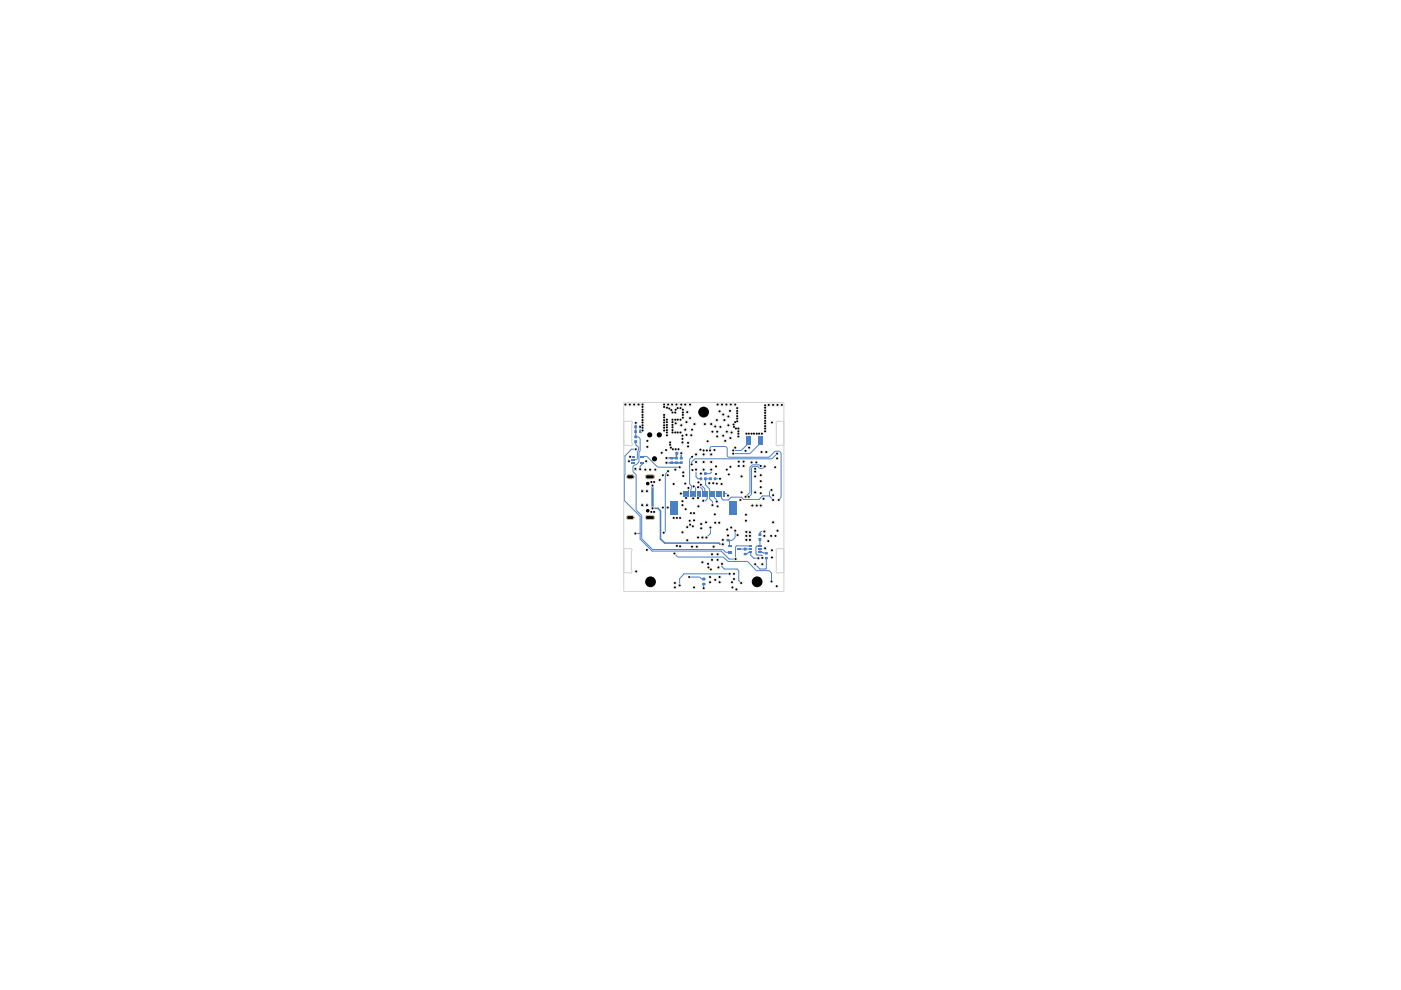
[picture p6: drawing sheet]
<svg xmlns="http://www.w3.org/2000/svg" width="297mm" height="210mm" viewBox="0 0 297 210" stroke-linecap="round" stroke-linejoin="round" font-family="sans-serif">
<g fill="none" stroke="#4d7fc4" stroke-width=".21">
<path d="M134.3 96.8l-.7 .1M134.7 99.4v.1M134.8 93.6h.1M134.8 89.7v2.9h.6l.3 .4v2.6l-.2 .2v2.2l-.6 .6h-.4M134.8 95.2h-.9l-1.4 1.5v4M134.8 93.6v.7l.6 .5v.7l-.3 .2v1.6l-.1 .2h-.7M135.7 90.5l.1 1M136.1 98.1v.4l-.4 .4v.6M134.7 113.1h1M135.7 109.5v4.8l2.6 2.5h14.6l1.7 1.7M136.1 109.3v4.9l2.2 2.3h14.9M141.1 112.7l-.4 .2"/>
<path d="M143 117.3l.7 .8h9.6M144.4 104.6h.5M145.5 104.6v1M146 103.5v1.1M146.5 104v.6M147 104.6v1.1M147.5 103.5v1.1M149.9 104.6v1.1l-.3 .5M150.5 116.5h.1M150.5 105.7l.5 .6v.8M150.6 111.8v1.3l-.8 .9M151.5 104.6v.9l.5 .5v.3"/>
<path d="M153 104.6v1.1l.3 .3h1.1l.6-.6h2.2l.4 .5h3.4l.6-.7h1.6M153.5 104.6h.4l.4 .5M155.9 112.5v1.5l-.6 .6h-1l.4 .2v.9M159 104.4l-.9 .9M159.3 104.8l-.6 .5M159.9 118.4h.9M161.1 114.4v1.3M162.1 112.7h-.7l-.3 .2v.5M163.2 105.2l.7 .8M163.6 103.9l-.4 .4v.9M146.1 122.3h2.2l.5 .5h.4M149.2 123.8v.9"/>
<path d="M154.7 121.7h-9.7l-.9 1v1.4"/>
</g>
<path d="M140 108.4v5.9l1 .8h11.4l.3 .3h.5" fill="none" stroke="#4d7fc4" stroke-width=".34"/>
<circle cx="144.3" cy="98.1" r=".17" fill="#4d7fc4"/>
<path d="M143.3 97.1h.1M146.7 96.9l-.5 .5v5.2l.4 .4-.1 1M147.3 97.3l-.7 .7v.5M147.6 99.6v1.5l.4 .4h.7M146 103.5h.1M147.1 103.1l.4 .4M148 103.3h.5l.4 .4M148 104.6v1M148.6 102.8l.8 .8v1M148.7 100.4v.1M149.6 102.8l.9 .9v.9" fill="none" stroke="#4d7fc4" stroke-width=".21"/>
<path d="M141.1 97.1h2.2M143.4 96.2v.9M144.4 96.1v1" fill="none" stroke="#4d7fc4" stroke-width=".34"/>
<circle cx="144.3" cy="97.1" r=".17" fill="#4d7fc4"/>
<path d="M134.5 98.6l-.3 .3v1.1l.7 .7v7.4l1.2 1.2M134.7 99.5h.1M135.7 99.5h.1M136.1 96.8h1.1l2.2 2.3M141.1 98.1h.1M132.5 100.7l-.1 5.5 3.3 3.3M141.1 100.6v12.1" fill="none" stroke="#4d7fc4" stroke-width=".21"/>
<path d="M138.3 103v4.8" fill="none" stroke="#4d7fc4" stroke-width=".51"/>
<path d="M141.3 98.1h3.1M138.3 107.8h1.2l.5 .6" fill="none" stroke="#4d7fc4" stroke-width=".34"/>
<circle cx="141.1" cy="97.1" r=".17" fill="#4d7fc4"/>
<g fill="none" stroke="#4d7fc4" stroke-width=".21">
<path d="M139.4 99.1h4.7M141.6 99.9l-.5 .7M150.5 95.5v-.6l.3-.2h3l.4 .3v1.7l.2 .2h8.7l1.2-1.2h1l.3 .4v9.3l-.5 .6M150.8 99.6v.6l-.3 .2h-.9M155.4 96.2h.1M158.7 93.5v.6l-1.6 1.4h-1.7M161.1 93.5v.6l-2.1 2.1h-3.6M161.3 98.8l-.3-.2h-1.5l-.5 .5v5.3M162.1 98.9l-.4 .4h-.7l-.3-.4h-1.1l-.3 .3v5.6M164.8 96.2l-1.1 1.1h-16.4M148.9 103.7v.9M149.1 106.2h.5"/>
<path d="M150.6 101.5h-1v1.3M151 104.6h-.5v1.1M151.6 101.5h1.1M153.1 119.5v.6l.5 .5h2.7l.3 .5v2l.5 .5M153.2 116.5l.6 .6h.9M153.3 118.1l1 .9h4.2l1.9 2h2.7l.5 .5v1.8M156.6 116.4h2.6M158 117.4h.4l.3-.3h.5v.7l.7 .6M159.2 115.7h-3.1l-.1 .3v2.5h-1.4M161.1 116.4v.7l1.4 .2M161.1 115.7h-.6l-.2 .3v1.4l.2 .3h.9l.2 .2v.4M162.5 118.3v2.2l-.2 .1h-1.2l-1-1"/>
</g>
<path d="M141.1 97h.4v.3h-.4z" fill="#4d7fc4"/>
<path d="M141.1 97h.4v.3h-.4z" fill="none" stroke="#4d7fc4" stroke-width=".25"/>
<path d="M141.1 98h.4v.2h-.4z" fill="#4d7fc4"/>
<path d="M141.1 98h.4v.2h-.4z" fill="none" stroke="#4d7fc4" stroke-width=".25"/>
<path d="M142.2 97h.4v.3h-.4z" fill="#4d7fc4"/>
<path d="M142.2 97h.4v.3h-.4z" fill="none" stroke="#4d7fc4" stroke-width=".25"/>
<path d="M142.2 98h.4v.2h-.4z" fill="#4d7fc4"/>
<path d="M142.2 98h.4v.2h-.4z" fill="none" stroke="#4d7fc4" stroke-width=".25"/>
<path d="M134.6 93.5h.4v.3h-.4z" fill="#4d7fc4"/>
<path d="M134.6 93.5h.4v.3h-.4z" fill="none" stroke="#4d7fc4" stroke-width=".25"/>
<g fill="#4d7fc4">
<path d="M133.9 97.9h.7v.4h-.7z"/>
<path d="M133.9 97.3h.7v.3h-.7z"/>
<path d="M133.9 96.6h.7v.4h-.7z"/>
<path d="M135.8 96.6h.7v.4h-.7z"/>
<path d="M135.6 90.3h.3v.4h-.3z"/>
</g>
<path d="M135.6 90.3h.3v.4h-.3z" fill="none" stroke="#4d7fc4" stroke-width=".25"/>
<path d="M134.6 90.3h.4v.4h-.4z" fill="#4d7fc4"/>
<path d="M134.6 90.3h.4v.4h-.4z" fill="none" stroke="#4d7fc4" stroke-width=".25"/>
<path d="M134.6 92.5h.4v.3h-.4z" fill="#4d7fc4"/>
<path d="M134.6 92.5h.4v.3h-.4z" fill="none" stroke="#4d7fc4" stroke-width=".25"/>
<path d="M134.6 91.4h.3v.3h-.3z" fill="#4d7fc4"/>
<path d="M134.6 91.4h.3v.3h-.3z" fill="none" stroke="#4d7fc4" stroke-width=".25"/>
<path d="M135.6 91.4h.3v.3h-.3z" fill="#4d7fc4"/>
<path d="M135.6 91.4h.3v.3h-.3z" fill="none" stroke="#4d7fc4" stroke-width=".25"/>
<path d="M144.3 97h.3v.3h-.3z" fill="#4d7fc4"/>
<path d="M144.3 97h.3v.3h-.3z" fill="none" stroke="#4d7fc4" stroke-width=".25"/>
<path d="M144.3 98h.3v.2h-.3z" fill="#4d7fc4"/>
<path d="M144.3 98h.3v.2h-.3z" fill="none" stroke="#4d7fc4" stroke-width=".25"/>
<path d="M143.3 97h.3v.3h-.3z" fill="#4d7fc4"/>
<path d="M143.3 97h.3v.3h-.3z" fill="none" stroke="#4d7fc4" stroke-width=".25"/>
<path d="M143.3 98h.3v.2h-.3z" fill="#4d7fc4"/>
<path d="M143.3 98h.3v.2h-.3z" fill="none" stroke="#4d7fc4" stroke-width=".25"/>
<path d="M143.3 95.9h.4v.4h-.4z" fill="#4d7fc4"/>
<path d="M143.3 95.9h.4v.4h-.4z" fill="none" stroke="#4d7fc4" stroke-width=".25"/>
<path d="M135.6 99.3h.2v.4h-.2z" fill="#4d7fc4"/>
<path d="M135.6 99.3h.2v.4h-.2z" fill="none" stroke="#4d7fc4" stroke-width=".25"/>
<path d="M134.6 99.3h.3v.4h-.3z" fill="#4d7fc4"/>
<path d="M134.6 99.3h.3v.4h-.3z" fill="none" stroke="#4d7fc4" stroke-width=".25"/>
<g fill="#4d7fc4">
<path d="M135.8 97.9h.7v.4h-.7z"/>
<path d="M137.1 104h.2v.3h-.2z"/>
</g>
<path d="M137.1 104h.2v.3h-.2z" fill="none" stroke="#4d7fc4" stroke-width=".25"/>
<path d="M136.1 104h.2v.3h-.2z" fill="#4d7fc4"/>
<path d="M136.1 104h.2v.3h-.2z" fill="none" stroke="#4d7fc4" stroke-width=".25"/>
<path d="M137.1 106.9h.2v.5h-.2z" fill="#4d7fc4"/>
<path d="M137.1 106.9h.2v.5h-.2z" fill="none" stroke="#4d7fc4" stroke-width=".25"/>
<path d="M136.1 106.9h.2v.5h-.2z" fill="#4d7fc4"/>
<path d="M136.1 106.9h.2v.5h-.2z" fill="none" stroke="#4d7fc4" stroke-width=".25"/>
<path d="M144.4 95.9h.2v.4h-.2z" fill="#4d7fc4"/>
<path d="M144.4 95.9h.2v.4h-.2z" fill="none" stroke="#4d7fc4" stroke-width=".25"/>
<g fill="#4d7fc4">
<path d="M158.2 92.5h1v1.9h-1z"/>
<path d="M160.7 92.5h.9v1.9h-.9z"/>
<path d="M148.3 104.1h.3v1.2h-.3z"/>
<path d="M145.4 104.1h.2v1.2h-.2z"/>
<path d="M144.9 104.1h.2v1.2h-.2z"/>
<path d="M148.5 100.2h.3v.4h-.3z"/>
</g>
<path d="M148.5 100.2h.3v.4h-.3z" fill="none" stroke="#4d7fc4" stroke-width=".25"/>
<path d="M149.4 100.2h.3v.4h-.3z" fill="#4d7fc4"/>
<path d="M149.4 100.2h.3v.4h-.3z" fill="none" stroke="#4d7fc4" stroke-width=".25"/>
<g fill="#4d7fc4">
<path d="M147.8 104.1h.3v1.2h-.3z"/>
<path d="M147.3 104.1h.3v1.2h-.3z"/>
<path d="M146.8 104.1h.3v1.2h-.3z"/>
<path d="M146.3 104.1h.3v1.2h-.3z"/>
<path d="M145.8 104.1h.2v1.2h-.2z"/>
<path d="M142.2 106.3h1.6v2.8h-1.6z"/>
<path d="M154.2 113.4h.3v.2h-.3z"/>
</g>
<path d="M154.2 113.4h.3v.2h-.3z" fill="none" stroke="#4d7fc4" stroke-width=".25"/>
<path d="M154.2 114.4h.3v.2h-.3z" fill="#4d7fc4"/>
<path d="M154.2 114.4h.3v.2h-.3z" fill="none" stroke="#4d7fc4" stroke-width=".25"/>
<g fill="#4d7fc4">
<path d="M153.3 104.1h.3v1.2h-.3z"/>
<path d="M152.8 104.1h.3v1.2h-.3z"/>
<path d="M154.7 106.3h1.6v2.8h-1.6z"/>
<path d="M161 114.2h.3v.4h-.3z"/>
</g>
<path d="M161 114.2h.3v.4h-.3z" fill="none" stroke="#4d7fc4" stroke-width=".25"/>
<path d="M161 113.2h.3v.3h-.3z" fill="#4d7fc4"/>
<path d="M161 113.2h.3v.3h-.3z" fill="none" stroke="#4d7fc4" stroke-width=".25"/>
<g fill="#4d7fc4">
<path d="M158.9 115.6h.6v.4h-.6z"/>
<path d="M160.8 115.6h.7v.4h-.7z"/>
<path d="M160.8 116.2h.7v.5h-.7z"/>
<path d="M160.8 116.8h.7v.5h-.7z"/>
<path d="M162.3 118.2h.3v.2h-.3z"/>
</g>
<path d="M162.3 118.2h.3v.2h-.3z" fill="none" stroke="#4d7fc4" stroke-width=".25"/>
<path d="M162.3 117.2h.3v.2h-.3z" fill="#4d7fc4"/>
<path d="M162.3 117.2h.3v.2h-.3z" fill="none" stroke="#4d7fc4" stroke-width=".25"/>
<g fill="#4d7fc4">
<path d="M154.3 116.8h.7v.5h-.7z"/>
<path d="M154.3 115.6h.7v.4h-.7z"/>
<path d="M149 122.6h.4v.3h-.4z"/>
</g>
<path d="M149 122.6h.4v.3h-.4z" fill="none" stroke="#4d7fc4" stroke-width=".25"/>
<path d="M149 123.7h.4v.3h-.4z" fill="#4d7fc4"/>
<path d="M149 123.7h.4v.3h-.4z" fill="none" stroke="#4d7fc4" stroke-width=".25"/>
<g fill="#4d7fc4">
<path d="M156.3 116.2h.7v.5h-.7z"/>
<path d="M157.8 116.2h.4v.4h-.4z"/>
</g>
<path d="M157.8 116.2h.4v.4h-.4z" fill="none" stroke="#4d7fc4" stroke-width=".25"/>
<path d="M157.8 117.3h.4v.3h-.4z" fill="#4d7fc4"/>
<path d="M157.8 117.3h.4v.3h-.4z" fill="none" stroke="#4d7fc4" stroke-width=".25"/>
<g fill="#4d7fc4">
<path d="M158.9 116.8h.6v.5h-.6z"/>
<path d="M158.9 116.2h.6v.5h-.6z"/>
<path d="M150.5 101.3h.3v.4h-.3z"/>
</g>
<path d="M150.5 101.3h.3v.4h-.3z" fill="none" stroke="#4d7fc4" stroke-width=".25"/>
<path d="M151.5 101.3h.2v.4h-.2z" fill="#4d7fc4"/>
<path d="M151.5 101.3h.2v.4h-.2z" fill="none" stroke="#4d7fc4" stroke-width=".25"/>
<path d="M149.4 101.3h.3v.4h-.3z" fill="#4d7fc4"/>
<path d="M149.4 101.3h.3v.4h-.3z" fill="none" stroke="#4d7fc4" stroke-width=".25"/>
<path d="M148.5 101.3h.3v.4h-.3z" fill="#4d7fc4"/>
<path d="M148.5 101.3h.3v.4h-.3z" fill="none" stroke="#4d7fc4" stroke-width=".25"/>
<g fill="#4d7fc4">
<path d="M152.3 104.1h.3v1.2h-.3z"/>
<path d="M151.8 104.1h.3v1.2h-.3z"/>
<path d="M151.3 104.1h.3v1.2h-.3z"/>
<path d="M150.9 104.1h.2v1.2h-.2z"/>
<path d="M150.4 104.1h.2v1.2h-.2z"/>
<path d="M149.9 104.1h.2v1.2h-.2z"/>
<path d="M149.4 104.1h.2v1.2h-.2z"/>
<path d="M148.8 104.1h.3v1.2h-.3z"/>
</g>
<g fill="none" stroke="#d0d2cd" stroke-width=".21">
<path d="M132.2 89.3h1.2M132.2 85.3h34v40.1h-34zM132.2 94.4h1.2M133.5 89.4l.2-.1 .3 .1 .1 .2-.1 .3M133.9 89.8v4.2M134 93.9l.1 .3-.1 .2-.3 .1-.2-.1M164.6 89.8v4.2M164.6 93.9a.35 .35 0 0 0 0 .5 .35 .35 0 0 0 .5 0M165.1 89.3h1.1M165.1 94.4h1.1M165.1 89.4a.35 .35 0 0 0-.5 0 .35 .35 0 0 0 0 .5M132.2 116.3h1.1"/>
<path d="M133.4 116.4l.3-.1 .2 .1 .1 .2-.1 .3M133.9 116.8v4.1M164.6 116.8v4.1M165.1 116.3h1.1M165.1 116.4a.35 .35 0 0 0-.5 0 .35 .35 0 0 0 0 .5M132.2 121.4h1.1M133.9 121l.1 .2-.1 .3-.2 .1-.3-.2M164.6 121a.35 .35 0 0 0 0 .5 .35 .35 0 0 0 .5-.1M165.1 121.4h1.1"/>
</g>
<path d="M133.3 101.1h.7M133.3 109.7h.7M137.2 101.1h1.1M137.2 109.7h1.1" fill="none" stroke="#e3b72e" stroke-width="1"/>
<g fill="none" stroke="#ececec" stroke-width=".21">
<path d="M132.5 85.6l.3 .2-.1 .2-.3-.2zM133.1 97.6h.5v.4h-.5zM133.3 97.6l.3 .2-.1 .2-.3-.2zM133.4 96.6h.4v.5h-.4zM133.5 85.6l.3 .2-.1 .2-.4-.2zM133.5 96.7l.4 .2-.2 .2-.3-.2zM134.4 85.6l.3 .2-.1 .2-.3-.2zM134.5 99.2h.4v.4h-.4zM134.6 95h.4v.5h-.4zM134.6 99.3l.4 .1-.2 .2-.3-.2zM134.7 89.5l.3 .2-.1 .2-.3-.2zM134.7 95.1l.3 .2-.1 .2-.3-.2z"/>
<path d="M135.3 85.6l.3 .2-.1 .2-.3-.2zM135.5 99.3h.4v.4h-.4zM135.7 90.4l.3 .2-.1 .1-.3-.1zM135.7 99.3l.3 .2-.1 .2-.3-.2zM136.2 87.2l.3 .2-.1 .2-.3-.2zM136.2 87.8l.3 .2-.1 .2-.3-.2zM136.2 88.3l.3 .2-.1 .2-.3-.2zM136.2 88.9l.3 .2-.1 .2-.3-.2zM136.2 86.1l.3 .2-.1 .2-.3-.2zM136.2 85.6l.3 .2-.1 .2-.3-.2zM136.2 86.7l.3 .2-.1 .2-.3-.2zM136.2 91.1l.3 .2-.1 .2-.3-.2z"/>
<path d="M136.2 90.5l.3 .2-.1 .2-.3-.2zM136.2 89.4l.3 .2-.1 .2-.3-.2zM136.2 90l.3 .2-.1 .2-.3-.2zM136.8 99.4l.3 .2-.1 .2-.3-.2zM136.9 97.6l.3 .2-.1 .2-.3-.2zM137 94.5h.4v.5h-.4zM137.2 93.3l.3 .2-.1 .2-.3-.2zM137.2 94.6l.3 .2-.1 .2-.3-.2zM137.8 99.4l.3 .2-.1 .2-.3-.2zM138.9 99.4l.3 .2-.1 .2-.3-.2zM140.2 95.9l.3 .2-.1 .1-.3-.1zM140.7 88.3l.4 .2-.2 .2-.3-.2z"/>
<path d="M140.7 88.9l.4 .2-.2 .2-.3-.2zM140.7 87.8l.4 .2-.2 .2-.3-.2zM140.7 85.6l.4 .2-.2 .2-.3-.2zM140.7 86.1l.4 .2-.2 .2-.3-.2zM140.7 91.1l.4 .2-.2 .2-.3-.2zM140.7 90.5l.4 .2-.2 .2-.3-.2zM140.7 90l.4 .2-.2 .2-.3-.2zM140.7 89.4l.4 .2-.2 .2-.3-.2zM141.1 97.9h.4v.5h-.4zM141.1 96.9h.4v.4h-.4zM141.2 95.3l.3 .2-.1 .1-.3-.1zM141.2 98l.4 .2-.1 .2-.4-.2z"/>
<path d="M141.2 97l.4 .2-.1 .1-.4-.1zM141.3 88.8l.3 .2-.1 .2-.3-.2zM141.3 90.4l.3 .2-.1 .2-.3-.2zM141.3 91.5l.3 .2-.1 .2-.3-.2zM141.3 92.1l.3 .2-.1 .2-.3-.2zM141.3 91l.3 .2-.1 .2-.3-.2zM141.3 86.3l.3 .2-.1 .2-.3-.2zM141.3 89.3l.3 .2-.1 .2-.3-.2zM141.3 89.9l.3 .2-.1 .2-.3-.2zM141.6 99.8l.3 .1-.1 .2-.3-.2zM141.6 85.6l.3 .2-.1 .2-.3-.2zM141.8 86.5l.4 .2-.2 .1-.3-.1z"/>
<path d="M142 93.7l.3 .2-.1 .1-.3-.1zM142 94.2l.3 .2-.1 .1-.3-.1zM142.2 94.8l.3 .2-.1 .1-.3-.1zM142.3 86.8l.3 .2-.1 .2-.3-.2zM142.4 85.6l.3 .2-.1 .2-.3-.2zM142.5 88.8l.3 .2-.1 .2-.3-.2zM142.5 87.3l.3 .2-.1 .2-.3-.2zM142.5 90.4l.3 .2-.1 .2-.3-.2zM142.5 91.5l.3 .2-.1 .2-.3-.2zM142.5 91l.3 .2-.1 .2-.3-.2zM142.5 89.3l.3 .2-.1 .2-.3-.2zM142.5 89.9l.3 .2-.1 .2-.3-.2z"/>
<path d="M142.6 95.1l.3 .2-.1 .2-.3-.2zM143.1 87.3l.3 .2-.1 .2-.3-.2zM143.1 88.8l.3 .2-.1 .2-.3-.2zM143.1 91.5l.3 .2-.1 .2-.3-.2zM143.1 99.4l.3 .2-.1 .2-.3-.2zM143.2 86.7l.3 .2-.1 .2-.3-.2zM143.2 95.1l.3 .2-.1 .2-.3-.2zM143.2 89.6l.3 .2-.1 .2-.3-.2zM143.4 85.6l.3 .2-.1 .2-.3-.2zM143.6 86.4l.3 .2-.1 .2-.3-.2zM143.6 88.8l.3 .2-.1 .2-.3-.2zM143.6 91.5l.3 .2-.1 .2-.3-.2z"/>
<path d="M143.8 95.1l.3 .2-.1 .2-.3-.2zM144 98.9l.4 .2-.2 .2-.3-.2zM144.2 86.4l.3 .2-.1 .2-.3-.2zM144.2 91.5l.3 .2-.1 .2-.3-.2zM144.2 88.8l.3 .2-.1 .2-.3-.2zM144.2 95.9h.4v.4h-.4zM144.4 85.6l.3 .2-.1 .2-.3-.2zM144.4 90l.3 .2-.1 .2-.3-.2zM144.4 96l.3 .1-.1 .2-.3-.2zM144.6 92.2l.3 .2-.1 .2-.3-.2zM144.6 92.9l.3 .2-.1 .2-.3-.2zM144.6 93.7l.3 .2-.1 .1-.3-.1z"/>
<path d="M144.7 87.3l.3 .2-.1 .2-.3-.2zM144.7 86.7l.3 .2-.1 .2-.3-.2zM144.7 88.4l.3 .2-.1 .2-.3-.2zM144.7 87.8l.3 .2-.1 .2-.3-.2zM145.2 85.6l.3 .2-.1 .2-.3-.2zM145.2 91l.3 .1-.1 .2-.3-.2zM145.3 92h.4v.4h-.4zM145.5 92.1l.3 .1-.1 .2-.3-.2zM145.5 89.3l.3 .2-.1 .2-.3-.2zM145.7 87.2l.3 .2-.1 .2-.4-.2zM145.7 94.4h.4v.5h-.4zM145.7 93.7h.4v.4h-.4z"/>
<path d="M145.8 94.5l.3 .2-.1 .2-.3-.2zM145.8 93.7l.3 .2-.1 .2-.3-.2zM146.2 85.6l.4 .2-.2 .2-.3-.2zM146.2 88.5l.4 .2-.2 .2-.3-.2zM146.4 92.1h.4v.4h-.4zM146.5 92.1l.3 .2-.1 .2-.3-.2zM146.6 98.3l.3 .2-.1 .2-.3-.2zM146.7 91l.3 .1-.1 .2-.3-.2zM146.7 96.7l.3 .2-.1 .2-.3-.2zM146.8 99.5l.3 .2-.1 .2-.4-.2zM147.2 89.8l.3 .2-.1 .1-.3-.1zM147.5 99.4l.3 .2-.1 .2-.3-.2z"/>
<path d="M147.5 97.8l.3 .2-.1 .2-.3-.2zM147.5 96.2l.3 .2-.1 .2-.3-.2zM148.4 95.2l.4 .2-.2 .2-.3-.2zM149.1 95.4l.3 .1-.1 .2-.3-.2zM149.1 99.4l.3 .2-.1 .2-.3-.2zM149.1 97.8l.3 .2-.1 .2-.3-.2zM149.1 96.2l.3 .2-.1 .2-.3-.2zM149.4 89.8l.3 .2-.1 .1-.3-.1zM149.8 95.4l.3 .1-.1 .2-.3-.2zM150 93.4l.3 .2-.1 .2-.3-.2zM150.5 95.4l.3 .1-.1 .2-.3-.2zM150.7 99.4l.3 .2-.1 .2-.3-.2z"/>
<path d="M150.7 97.8l.3 .2-.1 .2-.3-.2zM150.7 89.8l.3 .2-.1 .1-.3-.1zM150.7 96.2l.3 .2-.1 .2-.3-.2zM151 91.4l.3 .2-.1 .2-.3-.2zM151.4 95.3l.3 .2-.1 .1-.3-.1zM151.6 90.3l.3 .2-.1 .2-.3-.2zM151.7 98.7l.4 .2-.1 .2-.4-.2zM151.9 91.3h.4v.4h-.4zM151.9 92.3h.4v.5h-.4zM151.9 88.9l.3 .2-.1 .2-.3-.2zM152 91.4l.3 .2-.1 .2-.3-.2zM152 92.4l.3 .2-.1 .2-.3-.2z"/>
<path d="M152.1 85.6l.3 .2-.1 .2-.3-.2zM152.5 87.1l.3 .1-.1 .2-.3-.2zM152.7 90.4l.3 .2-.1 .1-.3-.1zM153 85.6l.3 .2-.1 .2-.3-.2zM153.3 92.2l.3 .2-.1 .2-.3-.2zM153.3 87.7l.3 .2-.1 .2-.3-.2zM153.5 88.9l.3 .2-.1 .2-.3-.2zM153.7 93.3l.3 .2-.1 .2-.3-.2zM153.9 85.6l.4 .2-.1 .2-.4-.2zM154 99.4l.3 .2-.1 .2-.3-.2zM154 91.4l.3 .2-.1 .2-.3-.2zM154.4 88.2l.3 .1-.1 .2-.3-.2z"/>
<path d="M154.4 90l.3 .2-.1 .2-.3-.2zM154.7 87l.3 .2-.1 .2-.3-.2zM154.8 98.8l.3 .2-.1 .2-.3-.2zM154.8 92.7l.3 .2-.1 .2-.3-.2zM154.9 85.6l.3 .2-.1 .2-.3-.2zM155 91.5l.4 .2-.1 .2-.4-.2zM155.4 96l.3 .2-.1 .2-.3-.2zM155.4 95.4l.3 .1-.1 .2-.3-.2zM155.5 89.9l.3 .1-.1 .2-.3-.2zM155.6 90.4l.3 .2-.1 .1-.4-.1zM155.8 89.3l.3 .2-.1 .2-.3-.2zM155.8 94.8l.3 .2-.1 .1-.3-.1z"/>
<path d="M155.8 85.6l.3 .2-.1 .2-.3-.2zM156 90.7l.3 .2-.1 .2-.3-.2zM156.2 88.6l.3 .2-.1 .2-.3-.2zM156.2 89.2l.3 .2-.1 .2-.3-.2zM156.2 86.4l.3 .2-.1 .2-.3-.2zM156.2 87l.3 .2-.1 .2-.3-.2zM156.2 88.1l.3 .2-.1 .2-.3-.2zM156.2 87.5l.3 .2-.1 .2-.3-.2zM156.4 98.6h.4v.4h-.4zM156.4 97.7h.4v.4h-.4zM156.5 90.7l.3 .2-.1 .2-.3-.2zM156.5 91.3l.3 .2-.1 .2-.3-.2z"/>
<path d="M156.5 91.8l.3 .2-.1 .2-.3-.2zM156.5 92.4l.3 .2-.1 .2-.3-.2zM156.6 98.7l.3 .1-.1 .2-.3-.2zM156.6 97.7l.3 .2-.1 .2-.3-.2zM157.4 97.7h.5v.4h-.5zM157.4 98.6h.5v.4h-.5zM157.6 97.7l.3 .2-.1 .2-.3-.2zM157.6 98.7l.3 .1-.1 .2-.3-.2zM158 95.4l.3 .2-.1 .2-.3-.2zM158.2 91.8l.3 .2-.1 .2-.3-.2zM158.7 91.8l.3 .2-.1 .2-.3-.2zM158.8 94.8l.3 .2-.1 .1-.3-.1z"/>
<path d="M159.3 97.9l.3 .2-.1 .2-.3-.2zM159.3 91.8l.3 .2-.1 .2-.3-.2zM159.8 91.8l.3 .2-.1 .2-.3-.2zM160 99.8l.4 .2-.2 .2-.3-.2zM160 99.3l.4 .1-.2 .2-.3-.2zM160.3 97.9l.3 .2-.1 .2-.3-.2zM160.4 91.8l.3 .2-.1 .2-.3-.2zM160.9 91.8l.3 .2-.1 .2-.3-.2zM161.2 98.7l.3 .1-.1 .2-.3-.2zM161.3 95.6h.4v.5h-.4zM161.4 95.7l.3 .2-.1 .2-.3-.2zM161.5 91.8l.3 .2-.1 .2-.3-.2z"/>
<path d="M162.1 98.7l.3 .2-.1 .2-.3-.2zM162.2 90.7l.3 .2-.1 .2-.3-.2zM162.2 88l.3 .2-.1 .2-.3-.2zM162.2 89.1l.3 .2-.1 .2-.3-.2zM162.2 90.2l.3 .2-.1 .2-.3-.2zM162.2 91.3l.3 .2-.1 .2-.3-.2zM162.2 88.5l.3 .2-.1 .2-.3-.2zM162.2 89.6l.3 .2-.1 .2-.3-.2zM162.2 86.9l.3 .2-.1 .2-.3-.2zM162.2 86.3l.3 .2-.1 .2-.3-.2zM162.2 87.4l.3 .2-.1 .2-.3-.2zM162.2 85.8l.3 .2-.1 .2-.3-.2z"/>
<path d="M162.3 95.6h.4v.5h-.4zM162.4 95.7l.3 .2-.1 .2-.3-.2zM162.9 85.7l.3 .2-.1 .2-.3-.2zM163.5 89.4h.4v.4h-.4zM163.6 89.4l.3 .2-.1 .2-.3-.2zM163.9 85.7l.3 .2-.1 .2-.4-.2zM164.3 98.9l.3 .2-.1 .2-.3-.2zM164.7 97.1l.3 .1-.1 .2-.3-.2zM164.7 96l.3 .2-.1 .2-.3-.2zM164.8 85.7l.3 .2-.1 .2-.3-.2zM165.7 85.7l.3 .2-.1 .2-.3-.2zM134.5 112.9h.4v.4h-.4z"/>
<path d="M134.6 113l.4 .2-.2 .1-.3-.1zM136.1 107l.3 .1-.1 .2-.3-.2zM136.1 104l.3 .2-.1 .2-.3-.2zM137.1 116.4l.3 .2-.1 .2-.3-.2zM137.1 107l.3 .1-.1 .2-.3-.2zM137.1 104l.3 .2-.1 .2-.3-.2zM138 108.4l.3 .2-.1 .2-.3-.2zM138 102l.3 .2-.1 .2-.3-.2zM138.1 107.6h.4v.4h-.4zM138.1 102.7h.4v.5h-.4zM138.3 107.6l.3 .2-.1 .2-.3-.2zM138.3 102.8l.3 .2-.1 .2-.3-.2z"/>
<path d="M138.6 108.4l.3 .2-.1 .2-.3-.2zM138.6 102l.3 .2-.1 .2-.3-.2zM139.7 101.5h.4v.5h-.4zM139.8 101.6l.3 .2-.1 .2-.3-.2zM140.5 107.5l.3 .2-.1 .1-.3-.1zM140.5 100.6l.3 .2-.1 .2-.3-.2zM140.7 112.8l.3 .2-.1 .2-.4-.2zM141.5 107.5l.3 .2-.1 .1-.3-.1zM141.5 100.6l.3 .2-.1 .2-.3-.2zM142.6 102.4h.4v.4h-.4zM142.8 109.7l.3 .2-.1 .1-.3-.1zM142.8 102.5l.3 .2-.1 .1-.3-.1z"/>
<path d="M142.9 117.2l.4 .2-.2 .2-.3-.2zM143.5 115.6l.3 .2-.1 .2-.4-.2zM143.5 109.7l.3 .2-.1 .1-.4-.1zM144.1 115.7l.3 .2-.1 .2-.3-.2zM144.1 109.7l.3 .2-.1 .1-.3-.1zM144.2 104.4h.4v.5h-.4zM144.3 104.5l.3 .2-.1 .2-.3-.2zM144.5 112.6h.4v.5h-.4zM144.6 106.1l.3 .2-.1 .2-.3-.2zM144.6 107l.3 .1-.1 .2-.3-.2zM144.6 112.7l.3 .2-.1 .2-.3-.2zM144.8 100l.3 .2-.1 .2-.3-.2z"/>
<path d="M144.8 100.8l.3 .2-.1 .2-.3-.2zM145.2 102.4l.3 .2-.1 .2-.3-.2zM145.3 107.8l.3 .2-.1 .2-.3-.2zM145.4 105.4l.3 .2-.1 .2-.3-.2zM145.5 114.3h.4v.5h-.4zM145.5 111.5h.4v.5h-.4zM145.7 114.4l.3 .2-.1 .2-.4-.2zM145.7 111.6l.3 .2-.1 .2-.4-.2zM145.8 103.2h.4v.5h-.4zM145.9 103.3l.3 .2-.1 .2-.3-.2zM146.2 110.3l.3 .1-.1 .2-.4-.2zM146.2 111.1l.4 .2-.2 .2-.3-.2z"/>
<path d="M146.4 108.7l.3 .1-.1 .2-.3-.2zM146.5 115.7h.4v.4h-.4zM146.7 115.8l.3 .2-.1 .1-.3-.1zM146.7 111.4h.4v.4h-.4zM146.8 105.4h.4v.5h-.4zM146.8 111.4l.4 .2-.2 .2-.3-.2zM146.9 105.5l.3 .2-.1 .2-.3-.2zM147 103l.3 .2-.1 .2-.3-.2zM147.1 110.2l.3 .2-.1 .2-.3-.2zM147.1 108.7l.3 .1-.1 .2-.3-.2zM147.5 115.7h.4v.4h-.4zM147.7 115.8l.3 .2-.1 .1-.3-.1z"/>
<path d="M147.8 113.7h.4v.5h-.4zM147.9 107.1h.4v.5h-.4zM147.9 103.1l.4 .2-.2 .2-.3-.2zM147.9 105.4l.4 .2-.2 .2-.3-.2zM147.9 113.8l.4 .2-.2 .2-.3-.2zM148 102.1l.3 .2-.1 .2-.3-.2zM148 107.2l.3 .2-.1 .2-.3-.2zM148.4 100.2h.4v.4h-.4zM148.5 110.9h.4v.4h-.4zM148.5 111.8h.4v.4h-.4zM148.5 102.6l.3 .2-.1 .2-.3-.2zM148.5 100.3l.3 .2-.1 .1-.3-.1z"/>
<path d="M148.6 110.9l.3 .2-.1 .2-.3-.2zM148.6 111.9l.3 .2-.1 .1-.3-.1zM148.7 113.7h.4v.5h-.4zM148.7 119h.4v.4h-.4zM148.9 113.8l.3 .2-.1 .2-.3-.2zM148.9 119.1l.3 .2-.1 .1-.3-.1zM148.9 105.9h.4v.5h-.4zM149 106l.4 .2-.2 .2-.3-.2zM149.5 110.5h.4v.5h-.4zM149.6 113.7h.4v.5h-.4zM149.6 110.6l.3 .2-.1 .2-.3-.2zM149.7 113.8l.3 .2-.1 .2-.3-.2z"/>
<path d="M149.9 119.3h.4v.5h-.4zM150.1 119.4l.3 .2-.1 .2-.4-.2zM150.3 102.3l.3 .2-.1 .2-.3-.2zM150.4 111.6h.4v.5h-.4zM150.6 111.7l.3 .2-.1 .2-.3-.2zM150.8 118.5h.4v.4h-.4zM150.8 117.3h.4v.4h-.4zM150.8 106.9h.4v.4h-.4zM150.9 118.6l.3 .1-.1 .2-.3-.2zM150.9 117.4l.3 .2-.1 .1-.3-.1zM151 107l.3 .1-.1 .2-.3-.2zM151.1 115.7h.4v.4h-.4z"/>
<path d="M151.2 102.3l.3 .2-.1 .2-.4-.2zM151.2 115.8l.4 .2-.2 .1-.3-.1zM151.4 110.6h.4v.5h-.4zM151.5 108.9l.3 .2-.1 .2-.3-.2zM151.6 110.7l.3 .2-.1 .2-.3-.2zM151.7 100.4l.4 .1-.1 .2-.4-.2zM151.8 106.1h.4v.5h-.4zM151.9 102.4l.3 .2-.1 .2-.3-.2zM151.9 106.2l.3 .2-.1 .2-.3-.2zM151.9 117.3h.4v.4h-.4zM151.9 118.5h.4v.4h-.4zM151.9 107.1h.4v.5h-.4z"/>
<path d="M152.1 117.4l.3 .2-.1 .1-.3-.1zM152.1 118.6l.3 .1-.1 .2-.3-.2zM152.1 107.2l.3 .2-.1 .2-.3-.2zM152.3 110.6h.4v.5h-.4zM152.4 110.7l.3 .2-.1 .2-.3-.2zM152.5 101.3h.4v.4h-.4zM152.6 101.4l.3 .2-.1 .1-.3-.1zM152.8 102.4h.4v.4h-.4zM152.9 119.3h.4v.5h-.4zM152.9 102.5l.3 .2-.1 .1-.3-.1zM153 119.4l.3 .2-.1 .2-.3-.2zM153 114.2h.5v.5h-.5z"/>
<path d="M153.2 114.3l.3 .2-.1 .2-.3-.2zM153.2 115.3l.3 .1-.1 .2-.3-.2zM154.1 112.1l.3 .2-.1 .2-.3-.2zM154.1 113.3h.5v.5h-.5zM154.3 113.4l.3 .2-.1 .2-.3-.2zM154.3 104.9l.3 .2-.1 .2-.3-.2zM154.5 100.4l.3 .2-.1 .2-.4-.2zM155 111.7l.3 .2-.1 .2-.3-.2zM155.8 118.3h.4v.5h-.4zM155.8 112.4l.3 .2-.1 .2-.3-.2zM155.9 118.4l.3 .2-.1 .2-.3-.2zM156.2 113.2h.4v.5h-.4z"/>
<path d="M156.3 113.3l.3 .2-.1 .2-.3-.2zM156.8 105.8h.4v.4h-.4zM156.9 105.9l.3 .1-.1 .2-.3-.2zM157 104.2h.4v.4h-.4zM157 100.8h.4v.4h-.4zM157.2 104.2l.3 .2-.1 .2-.3-.2zM157.2 100.9l.3 .1-.1 .2-.3-.2zM158 110.2h.4v.4h-.4zM158 108.9h.4v.5h-.4zM158 105.2l.3 .2-.1 .2-.3-.2zM158.1 110.3l.3 .1-.1 .2-.3-.2zM158.1 109l.3 .2-.1 .2-.3-.2z"/>
<path d="M158.2 113.5l.3 .2-.1 .2-.3-.2zM158.2 112.6l.3 .2-.1 .2-.3-.2zM158.2 114.3l.3 .2-.1 .2-.3-.2zM158.7 105.2l.3 .2-.1 .2-.3-.2zM158.9 112.7l.4 .2-.2 .2-.3-.2zM158.9 113.5l.4 .2-.2 .2-.3-.2zM158.9 114.3l.4 .2-.2 .2-.3-.2zM159.5 107l.3 .2-.1 .2-.4-.2zM159.9 119.4h.4v.5h-.4zM159.9 104.2h.4v.4h-.4zM159.9 100.8h.4v.4h-.4zM160 119.5l.4 .2-.2 .2-.3-.2z"/>
<path d="M160 104.2l.4 .2-.2 .2-.3-.2zM160 100.9l.4 .1-.2 .2-.3-.2zM160.4 107l.3 .2-.1 .2-.3-.2zM160.6 118.1h.4v.5h-.4zM160.7 118.2l.3 .2-.1 .2-.3-.2zM161.1 100.5h.4v.5h-.4zM161.2 101.9l.3 .2-.1 .2-.3-.2zM161.2 104.4l.3 .2-.1 .2-.3-.2zM161.2 103.1l.3 .2-.1 .2-.3-.2zM161.2 107l.3 .2-.1 .2-.3-.2zM161.2 100.6l.3 .2-.1 .2-.3-.2zM161.4 118.1h.4v.4h-.4z"/>
<path d="M161.6 119.5l.3 .2-.1 .2-.3-.2zM161.6 118.1l.3 .2-.1 .2-.3-.2zM161.7 105.5h.4v.5h-.4zM161.8 105.6l.3 .2-.1 .2-.3-.2zM162 112.5l.3 .2-.1 .2-.3-.2zM162 113.5l.3 .2-.1 .2-.3-.2zM162.2 116.1l.3 .2-.1 .2-.3-.2zM162.7 114.5h.4v.4h-.4zM162.8 114.6l.4 .2-.2 .2-.3-.2zM163.4 103.7h.4v.4h-.4zM163.4 113.5l.3 .2-.1 .2-.3-.2zM163.5 116.4h.4v.5h-.4z"/>
<path d="M163.5 103.7l.3 .2-.1 .2-.3-.2zM163.6 118l.3 .2-.1 .2-.3-.2zM163.6 116.5l.3 .2-.1 .2-.3-.2zM163.7 104.8h.4v.4h-.4zM163.7 105.8h.4v.4h-.4zM163.9 110.6l.3 .2-.1 .2-.4-.2zM163.9 104.8l.3 .2-.1 .2-.4-.2zM163.9 105.9l.3 .1-.1 .2-.4-.2zM164.4 113.5l.3 .2-.1 .2-.3-.2zM164.6 112.3h.4v.4h-.4zM164.8 112.4l.3 .2-.1 .2-.3-.2zM165 105.9l.4 .1-.2 .2-.3-.2z"/>
<path d="M134.7 120.9h.4v.5h-.4zM134.8 121l.3 .2-.1 .2-.3-.2zM142.9 123.4h.4v.4h-.4zM142.9 124.3h.4v.5h-.4zM143 123.5l.3 .2-.1 .1-.3-.1zM143 124.4l.3 .2-.1 .2-.3-.2zM143.9 123.9h.4v.4h-.4zM144 124l.4 .2-.2 .2-.3-.2zM146.1 122.2l.3 .2-.1 .2-.3-.2zM147.1 124.4l.3 .2-.1 .2-.3-.2zM149.1 124.6l.3 .2-.1 .1-.3-.1zM150.1 120.2l.4 .2-.2 .1-.3-.1z"/>
<path d="M150.3 122.1h.4v.5h-.4zM150.3 123.2h.4v.5h-.4zM150.5 122.2l.3 .2-.1 .2-.3-.2zM150.5 123.3l.3 .2-.1 .2-.3-.2zM150.6 120.6l.4 .2-.1 .2-.4-.2zM151.4 122.7h.4v.5h-.4zM151.6 122.8l.3 .2-.1 .2-.3-.2zM152.1 120.1h.4v.4h-.4zM152.3 120.2l.3 .2-.1 .1-.4-.1zM152.4 122.1h.4v.5h-.4zM152.4 123.2h.4v.5h-.4zM152.5 122.2l.3 .2-.1 .2-.3-.2z"/>
<path d="M152.5 123.3l.3 .2-.1 .2-.3-.2zM154.5 121.4h.4v.5h-.4zM154.6 121.5l.3 .2-.1 .2-.3-.2zM155 123.2h.4v.5h-.4zM155.1 123.3l.3 .2-.1 .2-.3-.2zM155.2 124.4l.3 .2-.1 .2-.3-.2zM155.4 121.4h.4v.5h-.4zM155.4 122.5h.4v.5h-.4zM155.6 121.5l.3 .2-.1 .2-.4-.2zM155.6 122.6l.3 .2-.1 .2-.4-.2zM156.1 124.8l.3 .2-.1 .2-.3-.2zM156.9 123.4h.4v.4h-.4z"/>
<path d="M157.1 123.5l.3 .2-.1 .1-.3-.1zM163.5 123.1l.3 .2-.1 .2-.3-.2zM164.6 124.1l.3 .2-.1 .2-.3-.2z"/>
<circle cx="132.6" cy="85.8" r=".38"/>
<circle cx="133.5" cy="85.8" r=".38"/>
<circle cx="134.4" cy="85.8" r=".38"/>
<circle cx="135.4" cy="85.8" r=".38"/>
<circle cx="141.6" cy="85.8" r=".38"/>
<circle cx="142.5" cy="85.8" r=".38"/>
<circle cx="143.3" cy="89.7" r=".38"/>
<circle cx="143.4" cy="85.8" r=".38"/>
<circle cx="144.4" cy="90.2" r=".38"/>
<circle cx="144.4" cy="85.8" r=".38"/>
<circle cx="145.3" cy="85.8" r=".38"/>
<circle cx="145.3" cy="91.1" r=".38"/>
<circle cx="145.5" cy="89.5" r=".38"/>
<circle cx="145.7" cy="87.4" r=".38"/>
<circle cx="146.3" cy="85.8" r=".38"/>
<circle cx="146.3" cy="88.6" r=".38"/>
<circle cx="147.2" cy="89.9" r=".38"/>
<circle cx="147.6" cy="96.3" r=".38"/>
<circle cx="147.6" cy="98" r=".38"/>
<circle cx="147.6" cy="99.6" r=".38"/>
<circle cx="149.2" cy="99.6" r=".38"/>
<circle cx="149.2" cy="96.3" r=".38"/>
<circle cx="149.2" cy="98" r=".38"/>
<circle cx="149.4" cy="89.9" r=".38"/>
<circle cx="150.8" cy="98" r=".38"/>
<circle cx="150.8" cy="89.9" r=".38"/>
<circle cx="150.8" cy="99.6" r=".38"/>
<circle cx="150.8" cy="96.3" r=".38"/>
<circle cx="151.6" cy="90.4" r=".38"/>
<circle cx="152" cy="89.1" r=".38"/>
<circle cx="152.1" cy="85.8" r=".38"/>
<circle cx="152.6" cy="87.2" r=".38"/>
<circle cx="152.7" cy="90.5" r=".38"/>
<circle cx="153.1" cy="85.8" r=".38"/>
<circle cx="153.3" cy="92.4" r=".38"/>
<circle cx="153.3" cy="87.9" r=".38"/>
<circle cx="153.6" cy="89.1" r=".38"/>
<circle cx="153.8" cy="93.5" r=".38"/>
<circle cx="154" cy="85.8" r=".38"/>
<circle cx="154.1" cy="91.5" r=".38"/>
<circle cx="154.4" cy="90.2" r=".38"/>
<circle cx="154.4" cy="88.3" r=".38"/>
<circle cx="154.8" cy="87.1" r=".38"/>
<circle cx="154.9" cy="92.9" r=".38"/>
<circle cx="154.9" cy="85.8" r=".38"/>
<circle cx="155.1" cy="91.7" r=".38"/>
<circle cx="155.9" cy="85.8" r=".38"/>
<circle cx="163" cy="85.8" r=".38"/>
<circle cx="163.9" cy="85.8" r=".38"/>
<circle cx="164.8" cy="85.8" r=".38"/>
<circle cx="165.8" cy="85.8" r=".38"/>
<circle cx="153.2" cy="115.4" r=".38"/>
<circle cx="154.3" cy="105.1" r=".38"/>
<circle cx="158.2" cy="114.5" r=".38"/>
<circle cx="158.2" cy="113.6" r=".38"/>
<circle cx="158.2" cy="112.8" r=".38"/>
<circle cx="159" cy="114.5" r=".38"/>
<circle cx="159" cy="112.9" r=".38"/>
<circle cx="159" cy="113.6" r=".38"/>
<circle cx="159.5" cy="107.2" r=".38"/>
<circle cx="160.4" cy="107.2" r=".38"/>
<circle cx="161.3" cy="107.2" r=".38"/>
<circle cx="161.6" cy="119.6" r=".38"/>
<circle cx="162" cy="112.7" r=".38"/>
<circle cx="162" cy="113.6" r=".38"/>
<circle cx="162.2" cy="116.2" r=".38"/>
<circle cx="163.9" cy="110.7" r=".38"/>
</g>
<g fill="#000">
<path d="M132.5 85.6l.3 .2-.1 .2-.3-.2zM133.2 97.6l.4 .2-.1 .2-.4-.2zM133.4 85.6l.3 .2-.1 .2-.3-.2zM133.5 96.7l.3 .2-.1 .1-.3-.1zM134.3 85.6l.4 .2-.1 .2-.4-.2zM134.6 99.2l.3 .2-.1 .2-.3-.2zM134.7 95.1l.3 .1-.1 .2-.3-.2zM134.7 89.5l.3 .2-.1 .2-.3-.2zM135.3 85.6l.3 .2-.1 .2-.3-.2zM135.6 99.3l.3 .2-.1 .2-.3-.2zM135.6 90.3l.3 .2-.1 .2-.3-.2zM136.1 87.2l.3 .2-.1 .2-.3-.2z"/>
<path d="M136.1 87.8l.3 .2-.1 .2-.3-.2zM136.1 88.3l.3 .2-.1 .2-.3-.2zM136.1 88.9l.3 .2-.1 .2-.3-.2zM136.1 86.1l.3 .2-.1 .2-.3-.2zM136.1 85.6l.3 .2-.1 .2-.3-.2zM136.1 86.7l.3 .2-.1 .2-.3-.2zM136.1 91.1l.3 .2-.1 .2-.3-.2zM136.1 90.5l.3 .2-.1 .2-.3-.2zM136.1 89.4l.3 .2-.1 .2-.3-.2zM136.1 90l.3 .2-.1 .2-.3-.2zM136.7 99.4l.3 .2-.1 .2-.3-.2zM136.9 97.6l.3 .2-.1 .2-.3-.2z"/>
<path d="M137.1 94.6l.4 .1-.2 .2-.3-.2zM137.1 93.3l.4 .2-.2 .2-.3-.2zM137.7 99.4l.3 .2-.1 .2-.3-.2zM138.8 99.4l.3 .2-.1 .2-.3-.2zM140.2 95.8l.3 .2-.1 .2-.3-.2zM140.7 88.3l.3 .2-.1 .2-.3-.2zM140.7 88.9l.3 .2-.1 .2-.3-.2zM140.7 87.8l.3 .2-.1 .2-.3-.2zM140.7 85.6l.3 .2-.1 .2-.3-.2zM140.7 86.1l.3 .2-.1 .2-.3-.2zM140.7 91.1l.3 .2-.1 .2-.3-.2zM140.7 90.5l.3 .2-.1 .2-.3-.2z"/>
<path d="M140.7 90l.3 .2-.1 .2-.3-.2zM140.7 89.4l.3 .2-.1 .2-.3-.2zM141.1 95.2l.3 .2-.1 .2-.3-.2zM141.2 97.9l.3 .2-.1 .2-.3-.2zM141.2 96.9l.3 .2-.1 .2-.3-.2zM141.3 88.8l.3 .2-.1 .2-.3-.2zM141.3 90.4l.3 .2-.1 .2-.3-.2zM141.3 91.5l.3 .2-.1 .2-.3-.2zM141.3 92.1l.3 .2-.1 .2-.3-.2zM141.3 91l.3 .2-.1 .2-.3-.2zM141.3 86.3l.3 .1-.1 .2-.3-.2zM141.3 89.3l.3 .2-.1 .2-.3-.2z"/>
<path d="M141.3 89.9l.3 .2-.1 .2-.3-.2zM141.5 99.7l.4 .2-.2 .2-.3-.2zM141.5 85.6l.4 .2-.2 .2-.3-.2zM141.8 86.4l.3 .2-.1 .2-.3-.2zM142 93.6l.3 .2-.1 .2-.3-.2zM142 94.1l.3 .2-.1 .2-.3-.2zM142.1 94.7l.4 .2-.2 .2-.3-.2zM142.2 86.8l.3 .2-.1 .1-.3-.1zM142.4 85.6l.3 .2-.1 .2-.3-.2zM142.5 88.8l.3 .2-.1 .2-.3-.2zM142.5 87.3l.3 .2-.1 .1-.3-.1zM142.5 90.4l.3 .2-.1 .2-.3-.2z"/>
<path d="M142.5 91.5l.3 .2-.1 .2-.3-.2zM142.5 91l.3 .2-.1 .2-.3-.2zM142.5 89.3l.3 .2-.1 .2-.3-.2zM142.5 89.9l.3 .2-.1 .2-.3-.2zM142.6 95.1l.3 .1-.1 .2-.3-.2zM143.1 87.3l.3 .2-.1 .1-.3-.1zM143.1 88.8l.3 .2-.1 .2-.3-.2zM143.1 91.5l.3 .2-.1 .2-.3-.2zM143.1 99.4l.3 .2-.1 .2-.3-.2zM143.2 86.7l.3 .2-.1 .2-.4-.2zM143.2 89.6l.3 .1-.1 .2-.4-.2zM143.2 95.1l.3 .1-.1 .2-.4-.2z"/>
<path d="M143.3 85.6l.3 .2-.1 .2-.3-.2zM143.6 86.3l.3 .2-.1 .2-.3-.2zM143.6 88.8l.3 .2-.1 .2-.3-.2zM143.6 91.5l.3 .2-.1 .2-.3-.2zM143.7 95.1l.4 .1-.1 .2-.4-.2zM144 98.9l.3 .2-.1 .1-.3-.1zM144.2 86.3l.3 .2-.1 .2-.3-.2zM144.2 91.5l.3 .2-.1 .2-.3-.2zM144.2 88.8l.3 .2-.1 .2-.3-.2zM144.3 85.6l.4 .2-.2 .2-.3-.2zM144.3 90l.4 .2-.2 .2-.3-.2zM144.3 95.9l.4 .2-.2 .2-.3-.2z"/>
<path d="M144.6 92.2l.3 .2-.1 .2-.3-.2zM144.6 92.9l.3 .1-.1 .2-.3-.2zM144.6 93.6l.3 .2-.1 .2-.3-.2zM144.7 87.3l.3 .2-.1 .1-.3-.1zM144.7 86.7l.3 .2-.1 .2-.3-.2zM144.7 88.4l.3 .2-.1 .1-.3-.1zM144.7 87.8l.3 .2-.1 .2-.3-.2zM145.2 85.6l.3 .2-.1 .2-.3-.2zM145.2 90.9l.3 .2-.1 .2-.3-.2zM145.4 92l.4 .2-.2 .2-.3-.2zM145.4 89.3l.4 .2-.2 .2-.3-.2zM145.6 87.2l.3 .2-.1 .2-.3-.2z"/>
<path d="M145.8 94.5l.3 .2-.1 .1-.3-.1zM145.8 93.7l.3 .2-.1 .2-.3-.2zM146.2 85.6l.3 .2-.1 .2-.3-.2zM146.2 88.5l.3 .1-.1 .2-.3-.2zM146.5 92.1l.3 .2-.1 .2-.4-.2zM146.5 98.3l.4 .2-.2 .2-.3-.2zM146.6 90.9l.3 .2-.1 .2-.3-.2zM146.6 96.7l.3 .2-.1 .1-.3-.1zM146.7 99.5l.3 .2-.1 .1-.3-.1zM147.1 89.7l.3 .2-.1 .2-.3-.2zM147.5 99.4l.3 .2-.1 .2-.3-.2zM147.5 97.8l.3 .2-.1 .1-.3-.1z"/>
<path d="M147.5 96.2l.3 .2-.1 .1-.3-.1zM148.4 95.1l.3 .2-.1 .2-.3-.2zM149.1 99.4l.3 .2-.1 .2-.3-.2zM149.1 97.8l.3 .2-.1 .1-.3-.1zM149.1 96.2l.3 .2-.1 .1-.3-.1zM149.1 95.3l.3 .2-.1 .2-.3-.2zM149.3 89.7l.3 .2-.1 .2-.3-.2zM149.8 95.3l.3 .2-.1 .2-.4-.2zM149.9 93.4l.3 .2-.1 .1-.3-.1zM150.4 95.3l.3 .2-.1 .2-.3-.2zM150.7 99.4l.3 .2-.1 .2-.3-.2zM150.7 97.8l.3 .2-.1 .1-.3-.1z"/>
<path d="M150.7 89.7l.3 .2-.1 .2-.3-.2zM150.7 96.2l.3 .2-.1 .1-.3-.1zM150.9 91.3l.4 .2-.2 .2-.3-.2zM151.4 95.2l.3 .2-.1 .2-.3-.2zM151.5 90.2l.3 .2-.1 .2-.3-.2zM151.7 98.7l.3 .2-.1 .2-.3-.2zM151.9 88.9l.3 .2-.1 .2-.3-.2zM152 91.3l.3 .2-.1 .2-.4-.2zM152 92.4l.3 .1-.1 .2-.4-.2zM152 85.6l.4 .2-.2 .2-.3-.2zM152.5 87l.3 .2-.1 .2-.3-.2zM152.6 90.3l.4 .2-.2 .2-.3-.2z"/>
<path d="M153 85.6l.3 .2-.1 .2-.3-.2zM153.2 92.2l.3 .2-.1 .2-.3-.2zM153.2 87.7l.3 .2-.1 .2-.3-.2zM153.5 88.9l.3 .2-.1 .2-.3-.2zM153.7 93.3l.3 .2-.1 .2-.4-.2zM153.9 85.6l.3 .2-.1 .2-.3-.2zM154 91.3l.3 .2-.1 .2-.3-.2zM154 99.4l.3 .2-.1 .2-.3-.2zM154.3 88.1l.3 .2-.1 .2-.3-.2zM154.3 90l.3 .2-.1 .2-.3-.2zM154.7 86.9l.3 .2-.1 .2-.3-.2zM154.8 92.7l.3 .2-.1 .2-.4-.2z"/>
<path d="M154.8 98.8l.3 .2-.1 .2-.4-.2zM154.8 85.6l.4 .2-.2 .2-.3-.2zM155 91.5l.3 .2-.1 .2-.3-.2zM155.3 96l.4 .2-.2 .2-.3-.2zM155.3 95.3l.4 .2-.2 .2-.3-.2zM155.4 89.8l.3 .2-.1 .2-.3-.2zM155.5 90.3l.3 .2-.1 .2-.3-.2zM155.8 89.3l.3 .2-.1 .2-.3-.2zM155.8 85.6l.3 .2-.1 .2-.3-.2zM155.8 94.7l.3 .2-.1 .2-.3-.2zM155.9 90.7l.4 .1-.2 .2-.3-.2zM156.2 88.5l.3 .2-.1 .2-.3-.2z"/>
<path d="M156.2 89.1l.3 .2-.1 .2-.3-.2zM156.2 86.3l.3 .2-.1 .2-.3-.2zM156.2 86.9l.3 .2-.1 .2-.3-.2zM156.2 88l.3 .2-.1 .2-.3-.2zM156.2 87.4l.3 .2-.1 .2-.3-.2zM156.4 90.7l.4 .1-.1 .2-.4-.2zM156.4 91.3l.4 .1-.1 .2-.4-.2zM156.4 91.8l.4 .1-.1 .2-.4-.2zM156.4 92.4l.4 .1-.1 .2-.4-.2zM156.5 98.6l.3 .2-.1 .2-.3-.2zM156.5 97.7l.3 .2-.1 .2-.3-.2zM157.5 97.7l.4 .2-.1 .2-.4-.2z"/>
<path d="M157.5 98.6l.4 .2-.1 .2-.4-.2zM158 95.4l.3 .2-.1 .2-.3-.2zM158.1 91.8l.4 .1-.2 .2-.3-.2zM158.6 91.8l.4 .1-.1 .2-.4-.2zM158.7 94.7l.3 .2-.1 .2-.3-.2zM159.2 97.9l.4 .1-.2 .2-.3-.2zM159.2 91.8l.4 .1-.2 .2-.3-.2zM159.7 91.8l.4 .1-.1 .2-.4-.2zM160 99.8l.3 .2-.1 .2-.3-.2zM160 99.2l.3 .2-.1 .2-.3-.2zM160.3 97.9l.3 .1-.1 .2-.4-.2zM160.3 91.8l.4 .1-.2 .2-.3-.2z"/>
<path d="M160.8 91.8l.4 .1-.1 .2-.4-.2zM161.2 98.6l.3 .2-.1 .2-.3-.2zM161.4 95.7l.3 .1-.1 .2-.4-.2zM161.4 91.8l.4 .1-.2 .2-.3-.2zM162 98.7l.3 .2-.1 .2-.3-.2zM162.1 90.7l.3 .1-.1 .2-.3-.2zM162.1 87.9l.3 .2-.1 .2-.3-.2zM162.1 89.1l.3 .1-.1 .2-.3-.2zM162.1 90.2l.3 .1-.1 .2-.3-.2zM162.1 91.3l.3 .1-.1 .2-.3-.2zM162.1 88.5l.3 .1-.1 .2-.3-.2zM162.1 89.6l.3 .1-.1 .2-.3-.2z"/>
<path d="M162.1 86.8l.3 .2-.1 .2-.3-.2zM162.1 86.3l.3 .1-.1 .2-.3-.2zM162.1 87.4l.3 .1-.1 .2-.3-.2zM162.1 85.7l.3 .2-.1 .2-.3-.2zM162.4 95.7l.3 .1-.1 .2-.3-.2zM162.9 85.7l.3 .2-.1 .1-.3-.1zM163.6 89.4l.3 .2-.1 .2-.4-.2zM163.8 85.7l.3 .2-.1 .1-.3-.1zM164.2 98.9l.3 .2-.1 .1-.3-.1zM164.7 97l.3 .2-.1 .2-.4-.2zM164.7 96l.3 .2-.1 .2-.4-.2zM164.7 85.7l.4 .2-.2 .1-.3-.1z"/>
<path d="M165.7 85.7l.3 .2-.1 .1-.3-.1zM134.6 112.9l.3 .2-.1 .2-.3-.2zM136 106.9l.4 .2-.2 .2-.3-.2zM136 104l.4 .1-.2 .2-.3-.2zM137.1 116.4l.3 .2-.1 .2-.4-.2zM137.1 106.9l.3 .2-.1 .2-.4-.2zM137.1 104l.3 .1-.1 .2-.4-.2zM138 108.4l.3 .1-.1 .2-.3-.2zM138 102l.3 .2-.1 .2-.3-.2zM138.2 107.6l.4 .2-.2 .2-.3-.2zM138.2 102.8l.4 .2-.2 .1-.3-.1zM138.6 108.4l.3 .1-.1 .2-.3-.2z"/>
<path d="M138.6 102l.3 .2-.1 .2-.3-.2zM139.8 101.6l.3 .2-.1 .2-.3-.2zM140.4 107.4l.4 .2-.2 .2-.3-.2zM140.4 100.6l.4 .2-.2 .1-.3-.1zM140.6 112.8l.3 .1-.1 .2-.3-.2zM141.5 107.4l.3 .2-.1 .2-.3-.2zM141.5 100.6l.3 .2-.1 .1-.3-.1zM142.7 102.4l.3 .2-.1 .2-.3-.2zM142.7 109.6l.3 .2-.1 .2-.3-.2zM142.9 117.2l.3 .1-.1 .2-.3-.2zM143.4 115.6l.3 .1-.1 .2-.3-.2zM143.4 109.6l.3 .2-.1 .2-.3-.2z"/>
<path d="M144.1 115.6l.3 .2-.1 .2-.3-.2zM144.1 109.6l.3 .2-.1 .2-.3-.2zM144.3 104.5l.3 .1-.1 .2-.4-.2zM144.6 112.7l.3 .2-.1 .1-.3-.1zM144.6 106.1l.3 .2-.1 .1-.3-.1zM144.6 106.9l.3 .2-.1 .2-.3-.2zM144.8 100l.3 .2-.1 .1-.3-.1zM144.8 100.7l.3 .2-.1 .2-.3-.2zM145.2 102.3l.3 .2-.1 .2-.3-.2zM145.3 107.8l.3 .2-.1 .1-.3-.1zM145.4 105.4l.3 .2-.1 .2-.4-.2zM145.6 114.4l.3 .2-.1 .1-.3-.1z"/>
<path d="M145.6 111.6l.3 .2-.1 .1-.3-.1zM145.9 103.3l.3 .2-.1 .2-.3-.2zM146.1 110.2l.3 .2-.1 .2-.3-.2zM146.2 111.1l.3 .2-.1 .1-.3-.1zM146.4 108.6l.3 .2-.1 .2-.3-.2zM146.6 115.7l.3 .2-.1 .2-.3-.2zM146.8 111.4l.3 .2-.1 .2-.3-.2zM146.9 105.5l.3 .2-.1 .2-.3-.2zM147 102.9l.3 .2-.1 .2-.3-.2zM147 110.1l.4 .2-.1 .2-.4-.2zM147 108.6l.4 .2-.1 .2-.4-.2zM147.6 115.7l.4 .2-.2 .2-.3-.2z"/>
<path d="M147.9 113.8l.3 .2-.1 .1-.3-.1zM147.9 103.1l.3 .2-.1 .2-.3-.2zM147.9 105.4l.3 .2-.1 .2-.3-.2zM148 107.2l.3 .2-.1 .1-.3-.1zM148 102.1l.3 .2-.1 .2-.3-.2zM148.5 100.2l.3 .2-.1 .2-.3-.2zM148.5 102.6l.3 .2-.1 .2-.3-.2zM148.6 110.9l.3 .2-.1 .2-.3-.2zM148.6 111.8l.3 .2-.1 .2-.3-.2zM148.8 113.8l.3 .2-.1 .1-.3-.1zM148.8 119l.3 .2-.1 .2-.3-.2zM149 106l.3 .2-.1 .2-.3-.2z"/>
<path d="M149.6 110.6l.3 .1-.1 .2-.3-.2zM149.7 113.8l.3 .2-.1 .1-.3-.1zM150 119.4l.3 .1-.1 .2-.3-.2zM150.3 102.3l.3 .1-.1 .2-.3-.2zM150.5 111.7l.3 .1-.1 .2-.3-.2zM150.9 118.5l.3 .2-.1 .2-.4-.2zM150.9 117.3l.3 .2-.1 .2-.4-.2zM150.9 106.9l.4 .2-.2 .2-.3-.2zM151.1 102.3l.3 .1-.1 .2-.3-.2zM151.2 115.7l.3 .2-.1 .2-.3-.2zM151.5 108.9l.3 .2-.1 .1-.4-.1zM151.5 110.6l.3 .2-.1 .2-.3-.2z"/>
<path d="M151.7 100.3l.3 .2-.1 .2-.3-.2zM151.9 106.2l.3 .1-.1 .2-.3-.2zM151.9 102.3l.3 .2-.1 .2-.3-.2zM152 117.3l.4 .2-.2 .2-.3-.2zM152 118.5l.4 .2-.2 .2-.3-.2zM152 107.2l.4 .2-.2 .1-.3-.1zM152.4 110.6l.3 .2-.1 .2-.3-.2zM152.6 101.3l.3 .2-.1 .2-.4-.2zM152.9 102.4l.3 .2-.1 .2-.3-.2zM153 119.4l.3 .1-.1 .2-.3-.2zM153.1 114.3l.4 .2-.2 .2-.3-.2zM153.1 115.2l.4 .2-.2 .2-.3-.2z"/>
<path d="M154.1 112.1l.3 .2-.1 .2-.3-.2zM154.2 113.3l.4 .2-.2 .2-.3-.2zM154.2 104.9l.4 .2-.2 .2-.3-.2zM154.4 100.4l.3 .2-.1 .2-.3-.2zM154.9 111.7l.3 .1-.1 .2-.3-.2zM155.8 112.3l.3 .2-.1 .2-.3-.2zM155.9 118.3l.3 .2-.1 .2-.4-.2zM156.3 113.3l.3 .2-.1 .1-.3-.1zM156.9 105.8l.3 .2-.1 .2-.3-.2zM157.1 104.2l.3 .2-.1 .2-.3-.2zM157.1 100.8l.3 .2-.1 .2-.3-.2zM158 105.1l.3 .2-.1 .2-.3-.2z"/>
<path d="M158.1 110.2l.3 .2-.1 .2-.4-.2zM158.1 108.9l.3 .2-.1 .2-.4-.2zM158.1 113.4l.4 .2-.2 .2-.3-.2zM158.1 112.6l.4 .2-.2 .2-.3-.2zM158.1 114.3l.4 .2-.2 .2-.3-.2zM158.6 105.1l.4 .2-.1 .2-.4-.2zM158.9 112.7l.3 .2-.1 .1-.3-.1zM158.9 113.4l.3 .2-.1 .2-.3-.2zM158.9 114.3l.3 .2-.1 .2-.3-.2zM159.4 107l.3 .2-.1 .2-.3-.2zM160 119.4l.3 .2-.1 .2-.3-.2zM160 104.2l.3 .2-.1 .2-.3-.2z"/>
<path d="M160 100.8l.3 .2-.1 .2-.3-.2zM160.3 107l.4 .2-.2 .2-.3-.2zM160.7 118.2l.3 .2-.1 .2-.3-.2zM161.2 107l.3 .2-.1 .2-.3-.2zM161.2 100.6l.3 .2-.1 .1-.3-.1zM161.2 101.8l.3 .2-.1 .2-.3-.2zM161.2 104.4l.3 .2-.1 .2-.3-.2zM161.2 103.1l.3 .2-.1 .2-.3-.2zM161.5 119.4l.3 .2-.1 .2-.3-.2zM161.5 118.1l.3 .2-.1 .2-.3-.2zM161.8 105.6l.3 .1-.1 .2-.3-.2zM162 112.5l.3 .2-.1 .2-.4-.2z"/>
<path d="M162 113.4l.3 .2-.1 .2-.4-.2zM162.1 116.1l.3 .1-.1 .2-.3-.2zM162.8 114.5l.3 .2-.1 .2-.3-.2zM163.4 113.4l.3 .2-.1 .2-.3-.2zM163.5 103.7l.3 .2-.1 .2-.3-.2zM163.6 118l.3 .2-.1 .2-.4-.2zM163.6 116.5l.3 .2-.1 .2-.4-.2zM163.8 110.6l.3 .1-.1 .2-.3-.2zM163.8 104.8l.3 .2-.1 .2-.3-.2zM163.8 105.8l.3 .2-.1 .2-.3-.2zM164.3 113.4l.3 .2-.1 .2-.3-.2zM164.7 112.3l.4 .2-.2 .2-.3-.2z"/>
<path d="M165 105.8l.3 .2-.1 .2-.3-.2zM134.8 121l.3 .2-.1 .1-.3-.1zM143 123.4l.3 .2-.1 .2-.3-.2zM143 124.4l.3 .1-.1 .2-.3-.2zM144 123.9l.3 .2-.1 .2-.3-.2zM146 122.2l.3 .1-.1 .2-.3-.2zM147 124.4l.4 .1-.1 .2-.4-.2zM149.1 124.5l.3 .2-.1 .2-.3-.2zM150.1 120.1l.3 .2-.1 .2-.3-.2zM150.4 122.2l.3 .1-.1 .2-.3-.2zM150.4 123.3l.3 .1-.1 .2-.3-.2zM150.6 120.5l.3 .2-.1 .2-.3-.2z"/>
<path d="M151.5 122.7l.3 .2-.1 .2-.3-.2zM152.2 120.1l.3 .2-.1 .2-.3-.2zM152.5 122.2l.3 .1-.1 .2-.3-.2zM152.5 123.3l.3 .1-.1 .2-.3-.2zM154.6 121.5l.3 .2-.1 .2-.3-.2zM155.1 123.3l.3 .1-.1 .2-.3-.2zM155.2 124.4l.3 .1-.1 .2-.3-.2zM155.5 121.5l.3 .2-.1 .2-.3-.2zM155.5 122.6l.3 .2-.1 .2-.3-.2zM156 124.8l.3 .2-.1 .2-.3-.2zM157 123.4l.4 .2-.2 .2-.3-.2zM163.5 123.1l.3 .2-.1 .2-.3-.2z"/>
<path d="M164.6 124.1l.3 .2-.1 .2-.3-.2z"/>
<circle cx="137.8" cy="92.2" r=".55"/>
<circle cx="138.8" cy="97.3" r=".55"/>
<circle cx="139.8" cy="92.2" r=".55"/>
<circle cx="149.2" cy="87.4" r="1.14"/>
<circle cx="137.3" cy="108.3" r=".38"/>
<circle cx="137.3" cy="102.5" r=".38"/>
<circle cx="137.9" cy="123.4" r="1.14"/>
<circle cx="160.5" cy="123.4" r="1.14"/>
</g>
<path d="M133 100.8h1l.3 .3-.3 .3h-.8l-.2-.1zM133 109.5l1-.1 .3 .3-.3 .3h-.8l-.2-.1zM133.2 100.8h.8M133.2 109.4h.8M137 100.8h1.4l.3 .3-.3 .3h-1.1l-.3-.1zM137 109.5l1.4-.1 .3 .3-.3 .3h-1.1l-.3-.1zM137.3 100.8h1.1M137.3 109.4h1.1" fill="none" stroke="#e3b72e" stroke-width=".21"/>
<path d="M133.3 101.1h.7M133.3 109.7h.7M137.2 101.1h1.1M137.2 109.7h1.1" fill="none" stroke="#000" stroke-width=".59"/>
</svg>
